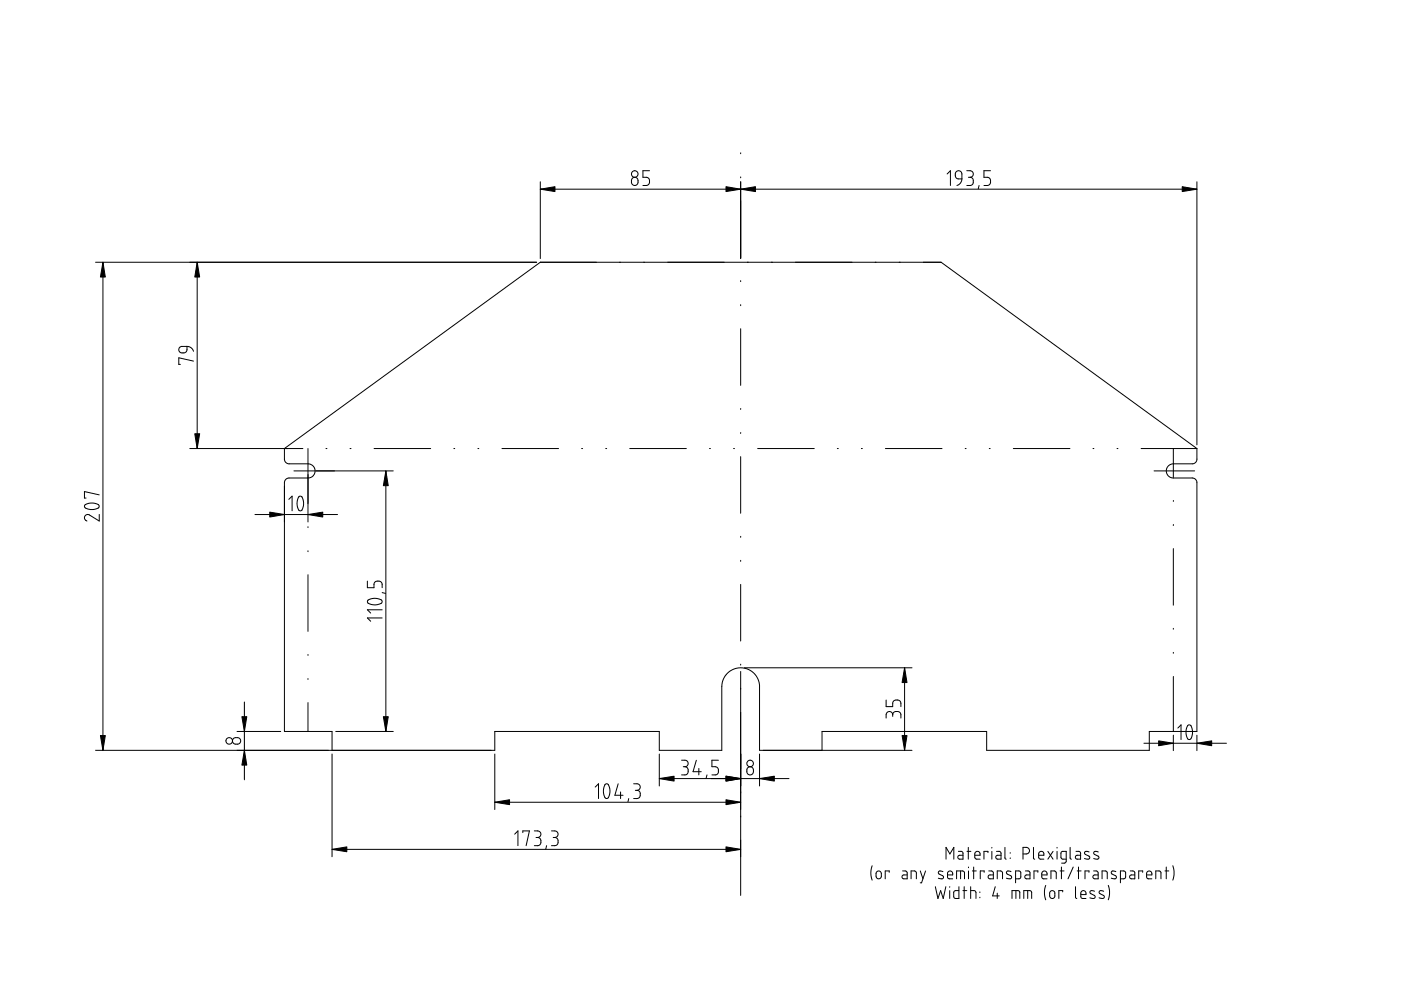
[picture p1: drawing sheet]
<svg xmlns="http://www.w3.org/2000/svg" width="297mm" height="210mm" viewBox="0 0 297 210" stroke-linecap="round" stroke-linejoin="round" font-family="sans-serif">
<g fill="none" stroke="#000" stroke-width=".21">
<path d="M114.6 38.5v16.3M134 37.8l.7-.2 .4 .2 .2 .9-.3 .5-.6 .1-.4-.3-.1-.8zM137.7 36.2h-1.4v1.4l1 .1 .4 .5v.6l-.2 .4-.4 .1h-.8M157 32.4v.2M157 37.5v.2M157 38.5v16.3M200.8 36.9l.7-.7v3.1M202.7 36.4l.6-.2 .5 .3 .1 1.4h-.8l-.4-.2-.2-.9zM203.9 37.9l-.3 .9-.7 .5M205 36.2h.8l.5 .4v.7l-.6 .3M205.3 37.6h.4M205.7 37.6l.3 .1 .3 .3v.9l-.5 .4h-.8"/>
<path d="M207.6 39.3l-.2 .7M210 36.2h-1.4v1.4l1 .1 .4 .5v.6l-.2 .4-.4 .1h-.8M253.8 38.5v55.8M20.3 55.6h93.5M21.8 55.6v103.5M41.8 55.6v39.5M114.6 40.1h139.2M157 59.5v.2M38.1 73.6l.4-.2h1.1v1l-.5 .4-.9-.1-.3-.4zM39.6 73.4l.9 .3 .5 .8M41 76.6l-3.1-.7v1.4h.3M157 64.6v.2"/>
<path d="M157 69.7v12M40.2 95.1h24M62.3 99.8h21.1M65.3 95.1v15.6M69.1 95.1h.2M74.2 95.1h.2M79.3 95.1h12M81.8 99.8v55.3M96.2 95.1h.2M101.3 95.1h.2M106.4 95.1h12M123.3 95.1h.2"/>
<path d="M128.4 95.1h.2M133.5 95.1h12M150.4 95.1h.2M155.5 95.1h.2M157 86.6v.2M157 91.7v.2M157 96.8v12M160.6 95.1h12M177.5 95.1h.2M182.6 95.1h.2M187.7 95.1h12M204.6 95.1h.2"/>
<path d="M209.7 95.1h.2M214.8 95.1h12M231.7 95.1h.2M236.8 95.1h.2M241.9 95.1h11.9M244.7 99.8h8.6M248.8 95.1v6.1M253.8 95.1l-54.3-39.5h-84.9l-54.3 39.5v2.3l.4 .7 .4 .2 4.6 .1 .8 .6 .3 .7-.2 .9-.7 .6-4.7 .1-.7 .4-.2 .6v52.8h10.1v4M253.8 95.1v2.4l-.4 .6-.5 .2-4.6 .1-.7 .6-.3 .8 .3 1 .7 .5h4.6l.6 .3 .3 .6v52.9h-10.1v4h-34.5v-4h-34.9v4M18 107.1l.9-.4h.9l1 .3 .2 .4-.1 .3-.5 .2-1.2 .1-1.1-.3-.2-.3zM21 109.1v1.4l-2.4-1.4-.5 .2-.2 .4 .1 .4 .4 .4M21 104.9l-3.1-.7v1.4h.3"/>
<path d="M54.1 109.1h17.5M61.2 105.9l.7-.7v3.1M63.4 105.3l.4-.1 .2 .2 .3 .9-.1 1.3-.2 .5-.2 .2-.4-.1-.4-.9v-1.1zM65.3 111.7v.2M65.3 116.8v.2M157 113.7v.2M157 118.8v.2M248.8 106.1v.2M248.8 111.2v.2M248.8 116.3v12M65.3 121.9v12M65.3 138.8v.2"/>
<path d="M77.9 123.2v1.4h1.4l.1-1 .5-.4 .7 .1 .3 .2 .1 1.1M78 127.3l1-.4h.8l1.1 .3 .1 .4-.1 .3-.5 .2-1.4 .1-.9-.3-.2-.3zM81 131h-3.1l.7 .7M81 129.3h-3.1l.7 .7M81 125.6l.7 .2M157 123.9v12M248.8 133.2v.2M248.8 138.3v.2M20.3 159.1h84.6v-4h34.9v4h13.2l.1-14.3 .5-1.3 .7-.9 1.4-.8 1.2-.2 1.4 .2 1.2 .7 .8 .8 .7 1.4v14.4h32.4M49.5 156.6l.4-.2h.7l.4 .4v.6l-.5 .4-.9-.1-.3-.5zM50.2 155.1h9.3M51.8 148.8v16.5"/>
<path d="M65.3 143.9v.2M65.3 149v6.1M70.4 159.9v21.8M71.2 155.1h12.2M104.9 159.9v11.7M139.8 159.9v6.7M157 140.8v.2M157 142.4v47.4M157.8 141.6h35.6M161 159.9v6.7M187.9 148.4v1.4h1.4v-1l.6-.4 .6 .1 .4 .2 .1 1.1M189.3 151.6l-.3-.6-.3-.1h-.4l-.4 .5v.9"/>
<path d="M189.3 151.6l.1-.4 .2-.3h.9l.5 .4v1M189.3 151.6v.3M191.8 141.6v17.5M242.5 157.6h17.5M248.8 143.4v11.7M248.8 155.9v3.3M249.7 154.4l.7-.7v3.1M251.8 153.8l.4-.1 .3 .2 .3 .9-.1 1.4-.5 .6-.4-.1-.3-1.1v-1zM253.8 155.9v3.3M104.9 170.1h52.1M109.1 176.9l.7-.7v3.1M110.8 176.5v-.3h1.4l-.7 3.1"/>
<path d="M113.3 176.2h.9l.4 .4v.7l-.6 .3M113.6 177.6h.4M114 177.6l.6 .3v.9l-.4 .5h-.9M115.9 179.3l-.2 .7M116.9 176.2h1l.4 .4-.1 .6-.6 .4M117.3 177.6h.3M117.6 177.6l.6 .3 .1 .9-.4 .5h-1M126.2 166.9l.7-.7v3.1M128.3 166.3h.6l.4 1.1-.2 1.4-.2 .4-.2 .1-.5-.3-.3-1 .1-.9zM131.1 166.2l-.7 2.4h1.7M131.6 167.9v1.4M133.3 169.3l-.2 .7"/>
<path d="M134.3 166.2h.9l.5 .4v.6l-.7 .4M134.7 167.6h.3M135 167.6l.4 .1 .3 .4v.9l-.5 .3h-.9M139.8 165.1h27.5M144.5 161.2h1l.4 .4v.5l-.2 .3-.5 .2M144.9 162.6h.3M145.2 162.6l.6 .3 .1 .9-.4 .5h-1M147.6 161.2l-.7 2.4h1.8M148.2 162.9v1.4M149.9 164.3l-.2 .7M152.3 161.2h-1.4v1.4h1l.4 .5v.7l-.2 .3-.3 .2h-.9M158.6 162.8l.5-.2 .5 .3 .1 .7-.2 .5-.6 .2-.4-.2-.2-.4v-.5z"/>
<path d="M205.3 179.7v2.5M210.3 179.7v.1M213.1 179.7v2.2l.2 .3M219.1 179.7v2.3l.3 .2M224.1 179.7v.1M226.9 179.7v2.2l.3 .3M70.4 180.1h86.6M184.9 183.6l-.3 1.2 .3 1.8M185.8 184.9l.5-.2 .5 .2 .1 1-.3 .3-.4 .1-.4-.3zM188.5 185v-.3h-.8v1.6M191.4 184.7h.7l.2 .3v1.3h-.9l-.2-.3 .2-.4 .9-.1M193.2 186.3v-1.6l1 .1 .1 1.5"/>
<path d="M195.1 184.7l.6 1.6M196.2 184.7l-.8 2.5h-.3M198.3 188l.6 2.5 .5-1.7 .6 1.7 .5-2.5M199.9 184.8l-.7-.1a.34 .34 0 0 0-.3 .3 .34 .34 0 0 0 .2 .3l.8 .4a.46 .46 0 0 1-.1 .6 .46 .46 0 0 1-.6 0l-.3-.1M200.6 182.2v-2.5l.8 1.4 .8-1.4v2.5M200.9 185.5h1.1l-.2-.7-.5-.1-.3 .2-.1 1.1 .3 .3h.8M201.4 188v.1M201.4 188.8v1.7M202.8 186.3v-1.6h1.5l.2 .3v1.3M203.2 180.5h.7l.3 .3v1.4l-1-.1-.1-.2 .1-.4 1-.2M203.3 188v2.5l-.9-.1-.2-.2v-1.1l.4-.3h.7M203.7 184.7v1.6"/>
<path d="M204.2 188.8h.8M204.4 188v2.5M205 180.5h.8M205.3 183.8v.2M205.3 184.7v1.6M205.8 188.8h.8l.2 .2 .1 1.5M205.8 188v2.5M206.2 184.7h.8M206.4 183.8v2.5M206.7 181.3h1.1l-.2-.7-.5-.1-.3 .2-.1 1.1 .3 .4h.8M207.8 189.1v.2M207.8 190.2v.2"/>
<path d="M208.7 185v-.3h-.9v1.6M209.5 180.8v-.3h-.9v1.7M209.6 184.7h.8l.2 .3v1.3h-.9l-.2-.4 .2-.4h.9M210.3 180.5v1.7M211 188l-.5 1.9h1.4M211.3 180.5l.8 .1 .1 1.6-.9-.1-.2-.4 .2-.3 .9-.1M211.4 186.3v-1.6l1 .1 .2 1.5M211.4 189.4v1.1M214.2 180.8v.1M214.2 181.9v.1M214.4 184.8l-.8-.1a.36 .36 0 0 0-.2 .3 .36 .36 0 0 0 .2 .3l.8 .5a.49 .49 0 0 1-.2 .5 .49 .49 0 0 1-.6 0l-.2-.1M214.6 190.5v-1.7h1.3l.2 .2 .1 1.5"/>
<path d="M215.3 186.3h.8l.3-.2v-1.1l-.2-.3h-.9v2.5M215.4 188.8v1.7M216.9 181.1l1.1-.2 .3-.4-.2-.6-.3-.2h-.9v2.5M217.1 190.5v-1.7h1.3l.2 .2 .1 1.5M217.4 184.7h.7l.3 .3v1.3h-1l-.1-.3 .1-.4 1-.1M217.9 188.8v1.7M220 185v-.3h-.8v1.6M220.2 181.3h1.1l-.2-.7-.5-.1-.3 .2-.1 1.1 .3 .4h.8M220.9 185.5h1.1l-.2-.7-.4-.1-.4 .2-.1 1 .3 .4h.8M221.7 187.7l-.3 1.2 .1 1.1 .2 .8M222.2 180.5l1.1 1.7M222.7 189.1l.5-.3 .4 .4v.9l-.3 .4h-.4l-.3-.4z"/>
<path d="M222.8 186.3v-1.6l1 .1 .1 1.5M223.3 180.5l-1.1 1.7M224.1 180.5v1.7M224.8 184.7h.8M225 183.8v2.5M225.3 189.1v-.3h-.8v1.7M226.1 182.2h-.8l-.3-.2-.1-1.2 .2-.2 1-.1v2.1l-.3 .4h-.7M227.5 183.8l-1.1 2.5M228 188v2.3l.3 .2M228.1 180.5l.9 .1 .1 1.6-1-.1-.1-.4 .2-.3 .9-.1M228.4 184.7h.8M228.7 183.8v2.5"/>
<path d="M229.2 189.7h1.1l-.2-.7-.5-.2-.4 .3v1.1l.3 .3h.8M230.9 185v-.3h-.9v1.6M230.9 180.6l-.6-.1a.35 .35 0 0 0-.3 .3 .35 .35 0 0 0 .1 .4l.8 .3a.44 .44 0 0 1 0 .6 .44 .44 0 0 1-.7 0l-.3-.1M231.9 184.7h.6l.3 .2v1.4h-.7l-.3-.1-.1-.3 .2-.3 .9-.1M232.1 189l-.7-.2a.34 .34 0 0 0-.3 .3 .34 .34 0 0 0 .2 .4l.7 .3a.43 .43 0 0 1 0 .7 .43 .43 0 0 1-.6 0l-.3-.1M232.9 180.6l-.6-.1a.35 .35 0 0 0-.4 .2 .35 .35 0 0 0 .2 .5l.7 .3a.44 .44 0 0 1 0 .6 .44 .44 0 0 1-.6 0l-.3-.1M233.7 186.3v-1.6l1 .1 .1 1.5M234 189l-.8-.1a.33 .33 0 0 0-.2 .3 .33 .33 0 0 0 .2 .3l.8 .3a.43 .43 0 0 1 0 .7 .43 .43 0 0 1-.6 0l-.4-.1M235 187.7l.2 1.2v.9l-.2 1M236.6 184.8l-.8-.1-.2 .4 1 .6v.5l-.5 .1-.5-.1M237.6 186.3h.7l.3-.2 .1-1.1-.2-.3h-.9v2.5M239.6 184.7h.8l.2 .3v1.3h-.9l-.2-.3 .2-.4 .9-.1"/>
<path d="M242.3 185v-.3h-.9v1.6M243.1 185.5h1.1l-.2-.7-.4-.1-.4 .2-.1 1 .3 .4h.8M245 186.3v-1.6l1.1 .1v1.5M247 184.7h.8M247.3 183.8v2.5M248.7 183.6l.2 1.1v1l-.2 .9"/>
<circle cx="134.6" cy="36.9" r=".7"/>
<circle cx="48.6" cy="157.1" r=".7"/>
<circle cx="159.1" cy="161.9" r=".69"/>
</g>
<g fill="#000" stroke="#000" stroke-width=".21">
<path d="M21.8 55.6l.5 3.1h-1zM41.8 55.6l.5 3.1h-1zM114.6 40.1l3.1-.5v1zM153.9 39.6l3.1 .5-3.1 .5zM157 40.1l3.2-.5v1zM250.7 39.6l3.1 .5-3.1 .5zM41.3 92h1l-.5 3.1zM81.8 99.8l.5 3.2h-1zM57.2 108.6l3.1 .5-3.1 .5zM65.3 109.1l3.1-.5v1zM21.3 156h1l-.5 3.1zM51.3 152h1l-.5 3.1z"/>
<path d="M51.8 159.1l.5 3.1h-1zM81.3 152h1l-.5 3.1zM191.8 141.6l.5 3.1h-1zM191.3 156h1l-.5 3.1zM245.7 157.1l3.1 .5-3.1 .5zM253.8 157.6l3.1-.5v1zM104.9 170.1l3.1-.5v1zM139.8 165.1l3.1-.5v1zM153.9 164.6l3.1 .5-3.1 .5zM153.9 169.6l3.1 .5-3.1 .5zM161 165.1l3.2-.5v1zM70.4 180.1l3.1-.5v1z"/>
<path d="M153.9 179.6l3.1 .5-3.1 .5z"/>
</g>
</svg>
